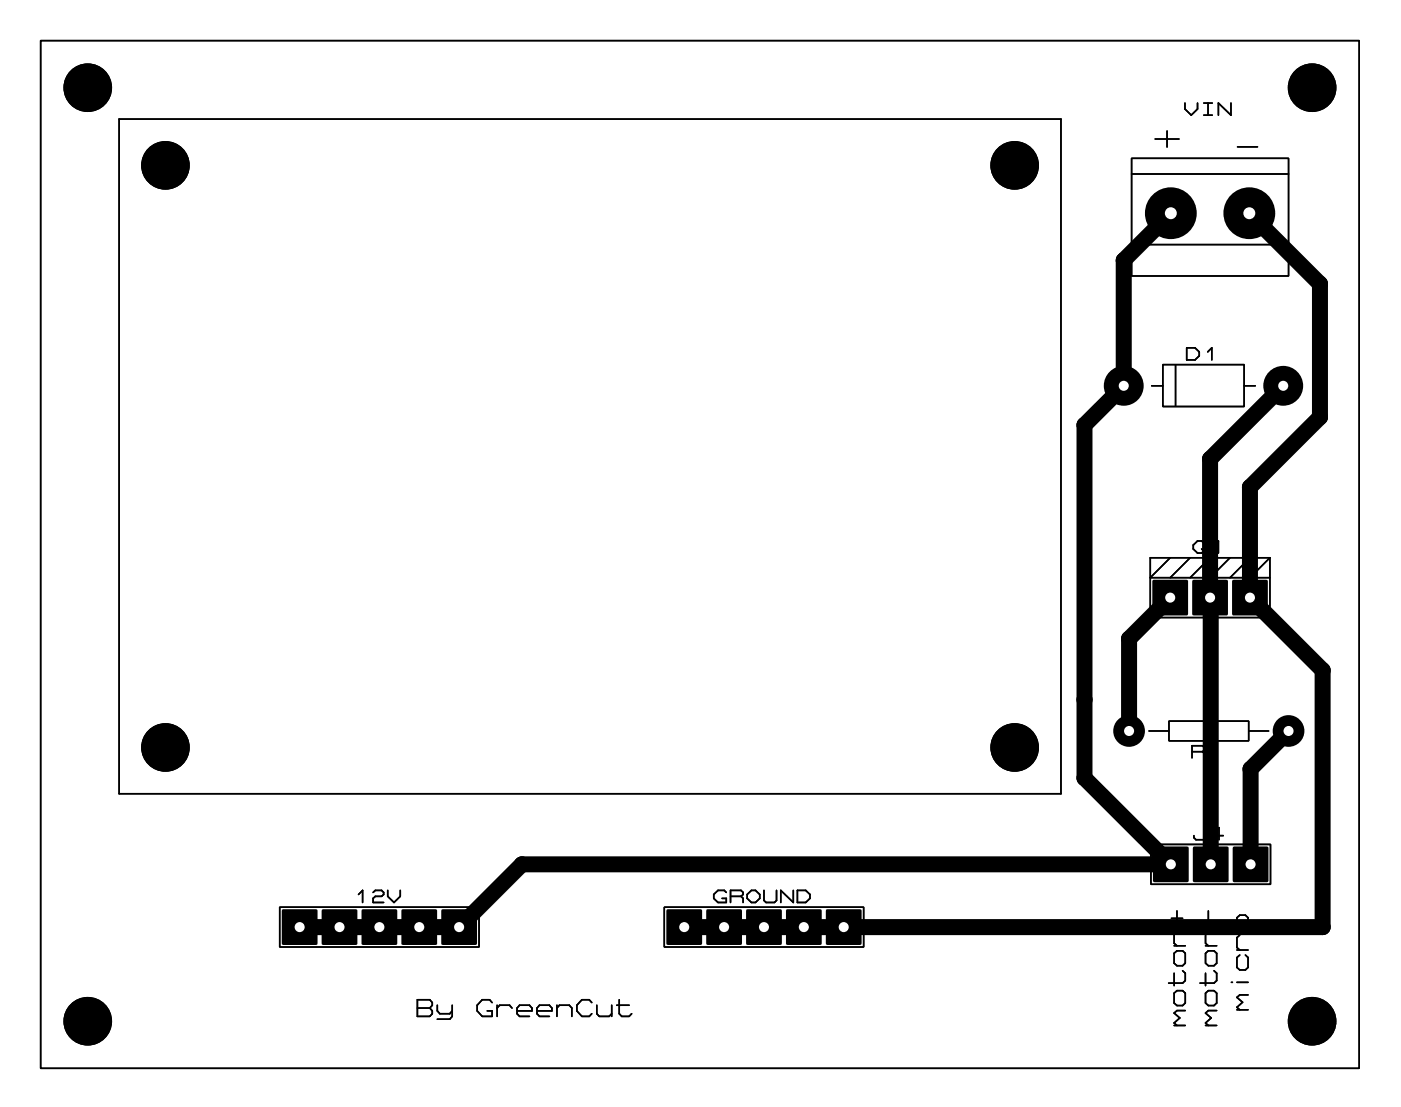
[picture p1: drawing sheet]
<svg xmlns="http://www.w3.org/2000/svg" width="89mm" height="71mm" viewBox="0 0 89 71" stroke-linecap="round" stroke-linejoin="round" font-family="sans-serif">
<g fill="#000">
<path d="M73.4 37h2.3v2.2h-2.3z" fill-rule="evenodd"/>
<path d="M76 37h2.2v2.2h-2.2z" fill-rule="evenodd"/>
<path d="M78.5 37h2.2v2.2h-2.2z" fill-rule="evenodd"/>
<path d="M18 58h2.2v2.2h-2.2z" fill-rule="evenodd"/>
<path d="M20.5 58h2.2v2.2h-2.2z" fill-rule="evenodd"/>
<path d="M23.1 58h2.2v2.2h-2.2z" fill-rule="evenodd"/>
<path d="M25.6 58h2.2v2.2h-2.2z" fill-rule="evenodd"/>
<path d="M28.1 58h2.3v2.2h-2.3z" fill-rule="evenodd"/>
<path d="M42.5 58h2.2v2.2h-2.2z" fill-rule="evenodd"/>
<path d="M45 58h2.2v2.2h-2.2z" fill-rule="evenodd"/>
<path d="M47.6 58h2.2v2.2h-2.2z" fill-rule="evenodd"/>
<path d="M50.1 58h2.2v2.2h-2.2z" fill-rule="evenodd"/>
<path d="M52.6 58h2.3v2.2h-2.3z" fill-rule="evenodd"/>
<path d="M73.5 54h2.2v2.2h-2.2z" fill-rule="evenodd"/>
<path d="M76 54h2.2v2.2h-2.2z" fill-rule="evenodd"/>
<path d="M78.6 54h2.2v2.2h-2.2z" fill-rule="evenodd"/>
<circle cx="71.6" cy="16.6" r=".51"/>
<circle cx="74.1" cy="14.1" r=".51"/>
<circle cx="74.6" cy="13.6" r="1.65"/>
<circle cx="74.6" cy="13.6" r="1.52"/>
<circle cx="74.6" cy="14.1" r=".51"/>
<circle cx="79.6" cy="13.6" r="1.65"/>
<circle cx="84.1" cy="18.1" r=".51"/>
<circle cx="69.1" cy="27.1" r=".51"/>
<circle cx="71.6" cy="24.6" r="1.27"/>
<circle cx="77.1" cy="29.2" r=".51"/>
<circle cx="77.1" cy="38.1" r=".51"/>
<circle cx="79.6" cy="31" r=".51"/>
<circle cx="81.7" cy="24.6" r="1.27"/>
<circle cx="84.1" cy="26.6" r=".51"/>
<circle cx="33.2" cy="55.1" r=".51"/>
<circle cx="69.1" cy="44.6" r=".51"/>
<circle cx="69.1" cy="49.6" r=".51"/>
<circle cx="71.9" cy="46.6" r="1.01"/>
<circle cx="71.9" cy="40.7" r=".51"/>
<circle cx="79.7" cy="49" r=".51"/>
<circle cx="82.1" cy="46.6" r="1.01"/>
<circle cx="84.3" cy="59.1" r=".51"/>
<circle cx="84.3" cy="42.7" r=".51"/>
</g>
<g fill="none" stroke="#000" stroke-width=".1">
<path d="M2.6 2.6h84v65.5h-84zM7.6 7.6h60v43h-60zM72.1 10.1h10v7.5h-10zM72.1 11.1h10M72.1 15.6h10M73.6 8.9h1.5M74.3 8.3v1.1M75.5 6.6v.3l.4 .4 .4-.4v-.3M76.7 6.6h.5M76.7 7.3h.5M77 6.6v.7M78.4 6.6v.7l-.8-.7v.7"/>
<path d="M78.8 9.4h1.3M73.3 36.8h7.6v2.6h-7.6zM73.4 24.6h.7M74.1 23.2h5.2v2.7h-5.2zM74.5 35.5l-1.2 1.3v-1.3h7.6M74.9 23.3v2.6M75.6 22.2h.5l.3 .2v.3l-.3 .2h-.5zM75.8 35.5l-1.3 1.3M76 34.7l.3-.2h.2l.3 .2v.3l-.3 .2h-.2l-.3-.2zM76.5 35l.3 .2M76.9 22.4l.3-.2v.7M77.1 35.5l-1.3 1.3"/>
<path d="M77.4 34.7l.2-.2v.7M78.4 35.5l-1.3 1.3M79.3 24.6h.7M79.6 35.5l-1.2 1.3M80.9 35.5v1.3M80.9 35.5l-1.3 1.3M17.8 57.8h12.7v2.6h-12.7zM22.8 57l.3-.3v.8M23.8 56.9l.1-.2h.4l.1 .3-.1 .1h-.4l-.1 .2v.2h.6M24.7 56.7v.4l.4 .4 .4-.4v-.4M42.3 57.8h12.7v2.6h-12.7zM46.3 56.9l-.2-.2h-.4l-.2 .3v.3l.2 .2h.6v-.2h-.3"/>
<path d="M46.5 57.1h.7M47.2 57.1l.1-.1-.1-.3h-.7v.8M47.2 57.1l.1 .2v.2M47.6 57l.3-.3h.2l.3 .3v.3l-.3 .2h-.2l-.3-.2zM48.7 56.7v.7l.1 .1h.5l.2-.1v-.7M50.5 56.7v.8l-.8-.8v.8M50.8 56.7h.5l.3 .3v.3l-.3 .2h-.5zM73.2 46.6h1.3M73.3 53.8h7.6v2.6h-7.6zM74.5 46h5v1.2h-5zM74.6 58.5h.7M75 59.3l-.2 .2v.6l.2 .2"/>
<path d="M75 58.1v.9M75.9 47.9h.7M76.6 47.9l.1-.1-.1-.3h-.7v.8M76.6 47.9l.1 .1v.3M76.9 52.7v.7l-.2 .1h-.5l-.1-.2M77 59.3l-.2 .2v.6l.2 .2M77 58.1v.7M77.3 47.8l.2-.3v.8M77.9 53.3h-.8l.6-.6v.8M78.8 58.5l.2-.2h.3l.2 .2v.6l-.2 .2h-.3l-.2-.2zM79 59.6l-.2 .2v.6l.2 .1M79.5 46.6h1.3"/>
<path d="M26.6 63.7h.8l.1 .2v.2l-.1 .1 .1 .2v.2l-.1 .2h-.8zM26.6 64.2h.8M27.9 64.1v.3l.1 .2h.6l.2-.2M28.8 64.1v.7l-.2 .2h-.7M31.3 63.9l-.1-.2h-.5l-.3 .4v.3l.3 .4h.6v-.4h-.3M31.7 64.2l.1-.1h.7l.1 .1M31.7 64.1v.7M32.9 64.4h1v-.2l-.2-.1h-.6l-.2 .1v.4l.2 .2h.6M34.2 64.4h1v-.2l-.2-.1h-.6l-.2 .1v.4l.2 .2h.6M35.5 64.2l.1-.1h.7l.1 .1v.6M35.5 64.1v.7M37.7 63.9l-.2-.2h-.4l-.4 .4v.3l.4 .4h.4l.2-.2"/>
<path d="M38 64.1v.5l.2 .2h.6l.2-.2M39 64.1v.7M39.3 64.1h.8M39.4 63.7v.9l.2 .2h.5l.1-.2M74.8 65.4h.7M74.8 63.3l.2-.2h.3l.2 .2v.6l-.2 .2h-.3l-.2-.2zM74.8 60.8l.2-.2h.3l.2 .2v.6l-.2 .1h-.3l-.2-.1zM74.8 62v.8M74.8 60.3h.7M75.3 61.9l.2 .1v.5l-.2 .2h-.9M75.5 64.4h-.5l-.2 .2 .4 .3-.4 .3 .2 .2M76.8 65.4h.7"/>
<path d="M76.8 63.3l.2-.2h.3l.2 .2v.6l-.2 .2h-.3l-.2-.2zM76.8 60.8l.2-.2h.3l.2 .2v.6l-.2 .1h-.3l-.2-.1zM76.8 60.3h.7M76.8 62v.8M77.3 61.9l.2 .1v.5l-.2 .2h-.9M77.5 64.4h-.5l-.2 .2 .4 .3-.4 .3 .2 .2M78.4 62.6h.1M78.8 64.4h.7M78.8 62.6h.7M78.8 60.5h.7M79 60.9l-.2 .1v.7l.2 .1h.3l.2-.1v-.7l-.2-.1M79.5 63.4h-.5l-.2 .2 .4 .3-.4 .3 .2 .2"/>
</g>
<g fill="#000" stroke="#000" stroke-width=".1">
<circle cx="5.6" cy="5.6" r="1.5"/>
<circle cx="10.5" cy="10.5" r="1.5"/>
<circle cx="64.6" cy="10.5" r="1.5"/>
<circle cx="83.6" cy="5.6" r="1.5"/>
<circle cx="10.5" cy="47.6" r="1.5"/>
<circle cx="64.6" cy="47.6" r="1.5"/>
<circle cx="5.6" cy="65.1" r="1.5"/>
<circle cx="83.6" cy="65.1" r="1.5"/>
</g>
<path d="M74.1 14.1h.5v-.5l-3 3v8l-2.5 2.5v22.5l5.5 5.5h-41.4l-4 4h-10.1M79.6 13.6l4.5 4.5v8.5l-4.5 4.4v7.1l4.7 4.6v16.4h-40.7M74.5 38.1l-2.6 2.6v5.9M81.7 24.6l-4.6 4.6v25.9M82.1 46.6l-2.4 2.4v6.1" fill="none" stroke="#000" stroke-width="1"/>
<circle cx="74.6" cy="13.6" r=".38" fill="#fff"/>
<circle cx="79.6" cy="13.6" r="1.52" fill="#000"/>
<circle cx="79.6" cy="13.6" r=".38" fill="#fff"/>
<path d="M73.5 37.1h2.1v2h-2.1z" fill="#000"/>
<circle cx="74.5" cy="38.1" r=".32" fill="#fff"/>
<path d="M76.1 37.1h2v2h-2z" fill="#000"/>
<circle cx="77.1" cy="38.1" r=".32" fill="#fff"/>
<path d="M78.6 37.1h2v2h-2z" fill="#000"/>
<circle cx="79.6" cy="38.1" r=".32" fill="#fff"/>
<circle cx="81.7" cy="24.6" r="1.14" fill="#000"/>
<circle cx="81.7" cy="24.6" r=".32" fill="#fff"/>
<circle cx="71.6" cy="24.6" r="1.14" fill="#000"/>
<circle cx="71.6" cy="24.6" r=".32" fill="#fff"/>
<circle cx="82.1" cy="46.6" r=".89" fill="#000"/>
<circle cx="82.1" cy="46.6" r=".32" fill="#fff"/>
<circle cx="71.9" cy="46.6" r=".89" fill="#000"/>
<circle cx="71.9" cy="46.6" r=".32" fill="#fff"/>
<path d="M42.6 58.1h2v2h-2z" fill="#000"/>
<circle cx="43.6" cy="59.1" r=".32" fill="#fff"/>
<path d="M45.1 58.1h2v2h-2z" fill="#000"/>
<circle cx="46.1" cy="59.1" r=".32" fill="#fff"/>
<path d="M47.7 58.1h2v2h-2z" fill="#000"/>
<circle cx="48.7" cy="59.1" r=".32" fill="#fff"/>
<path d="M50.2 58.1h2v2h-2z" fill="#000"/>
<circle cx="51.2" cy="59.1" r=".32" fill="#fff"/>
<path d="M52.7 58.1h2.1v2h-2.1z" fill="#000"/>
<circle cx="53.7" cy="59.1" r=".32" fill="#fff"/>
<path d="M18.1 58.1h2v2h-2z" fill="#000"/>
<circle cx="19.1" cy="59.1" r=".32" fill="#fff"/>
<path d="M20.6 58.1h2v2h-2z" fill="#000"/>
<circle cx="21.6" cy="59.1" r=".32" fill="#fff"/>
<path d="M23.2 58.1h2v2h-2z" fill="#000"/>
<circle cx="24.2" cy="59.1" r=".32" fill="#fff"/>
<path d="M25.7 58.1h2v2h-2z" fill="#000"/>
<circle cx="26.7" cy="59.1" r=".32" fill="#fff"/>
<path d="M28.2 58.1h2.1v2h-2.1z" fill="#000"/>
<circle cx="29.2" cy="59.1" r=".32" fill="#fff"/>
<path d="M73.6 54.1h2v2h-2z" fill="#000"/>
<circle cx="74.6" cy="55.1" r=".32" fill="#fff"/>
<path d="M76.1 54.1h2v2h-2z" fill="#000"/>
<circle cx="77.1" cy="55.1" r=".32" fill="#fff"/>
<path d="M78.7 54.1h2v2h-2z" fill="#000"/>
<circle cx="79.7" cy="55.1" r=".32" fill="#fff"/>
<g fill="none" stroke="#000" stroke-width=".1">
<path d="M2.6 2.6h84v65.5h-84zM7.6 7.6h60v43h-60zM72.1 10.1h10v7.5h-10zM72.1 11.1h10M72.1 15.6h10M73.6 8.9h1.5M74.3 8.3v1.1M75.5 6.6v.3l.4 .4 .4-.4v-.3M76.7 6.6h.5M76.7 7.3h.5M77 6.6v.7M78.4 6.6v.7l-.8-.7v.7"/>
<path d="M78.8 9.4h1.3M73.3 36.8h7.6v2.6h-7.6zM73.4 24.6h.7M74.1 23.2h5.2v2.7h-5.2zM74.5 35.5l-1.2 1.3v-1.3h7.6M74.9 23.3v2.6M75.6 22.2h.5l.3 .2v.3l-.3 .2h-.5zM75.8 35.5l-1.3 1.3M76 34.7l.3-.2h.2l.3 .2v.3l-.3 .2h-.2l-.3-.2zM76.5 35l.3 .2M76.9 22.4l.3-.2v.7M77.1 35.5l-1.3 1.3"/>
<path d="M77.4 34.7l.2-.2v.7M78.4 35.5l-1.3 1.3M79.3 24.6h.7M79.6 35.5l-1.2 1.3M80.9 35.5v1.3M80.9 35.5l-1.3 1.3M17.8 57.8h12.7v2.6h-12.7zM22.8 57l.3-.3v.8M23.8 56.9l.1-.2h.4l.1 .3-.1 .1h-.4l-.1 .2v.2h.6M24.7 56.7v.4l.4 .4 .4-.4v-.4M42.3 57.8h12.7v2.6h-12.7zM46.3 56.9l-.2-.2h-.4l-.2 .3v.3l.2 .2h.6v-.2h-.3"/>
<path d="M46.5 57.1h.7M47.2 57.1l.1-.1-.1-.3h-.7v.8M47.2 57.1l.1 .2v.2M47.6 57l.3-.3h.2l.3 .3v.3l-.3 .2h-.2l-.3-.2zM48.7 56.7v.7l.1 .1h.5l.2-.1v-.7M50.5 56.7v.8l-.8-.8v.8M50.8 56.7h.5l.3 .3v.3l-.3 .2h-.5zM73.2 46.6h1.3M73.3 53.8h7.6v2.6h-7.6zM74.5 46h5v1.2h-5zM74.6 58.5h.7M75 59.3l-.2 .2v.6l.2 .2"/>
<path d="M75 58.1v.9M75.9 47.9h.7M76.6 47.9l.1-.1-.1-.3h-.7v.8M76.6 47.9l.1 .1v.3M76.9 52.7v.7l-.2 .1h-.5l-.1-.2M77 59.3l-.2 .2v.6l.2 .2M77 58.1v.7M77.3 47.8l.2-.3v.8M77.9 53.3h-.8l.6-.6v.8M78.8 58.5l.2-.2h.3l.2 .2v.6l-.2 .2h-.3l-.2-.2zM79 59.6l-.2 .2v.6l.2 .1M79.5 46.6h1.3"/>
<path d="M26.6 63.7h.8l.1 .2v.2l-.1 .1 .1 .2v.2l-.1 .2h-.8zM26.6 64.2h.8M27.9 64.1v.3l.1 .2h.6l.2-.2M28.8 64.1v.7l-.2 .2h-.7M31.3 63.9l-.1-.2h-.5l-.3 .4v.3l.3 .4h.6v-.4h-.3M31.7 64.2l.1-.1h.7l.1 .1M31.7 64.1v.7M32.9 64.4h1v-.2l-.2-.1h-.6l-.2 .1v.4l.2 .2h.6M34.2 64.4h1v-.2l-.2-.1h-.6l-.2 .1v.4l.2 .2h.6M35.5 64.2l.1-.1h.7l.1 .1v.6M35.5 64.1v.7M37.7 63.9l-.2-.2h-.4l-.4 .4v.3l.4 .4h.4l.2-.2"/>
<path d="M38 64.1v.5l.2 .2h.6l.2-.2M39 64.1v.7M39.3 64.1h.8M39.4 63.7v.9l.2 .2h.5l.1-.2M74.8 65.4h.7M74.8 63.3l.2-.2h.3l.2 .2v.6l-.2 .2h-.3l-.2-.2zM74.8 60.8l.2-.2h.3l.2 .2v.6l-.2 .1h-.3l-.2-.1zM74.8 62v.8M74.8 60.3h.7M75.3 61.9l.2 .1v.5l-.2 .2h-.9M75.5 64.4h-.5l-.2 .2 .4 .3-.4 .3 .2 .2M76.8 65.4h.7"/>
<path d="M76.8 63.3l.2-.2h.3l.2 .2v.6l-.2 .2h-.3l-.2-.2zM76.8 60.8l.2-.2h.3l.2 .2v.6l-.2 .1h-.3l-.2-.1zM76.8 60.3h.7M76.8 62v.8M77.3 61.9l.2 .1v.5l-.2 .2h-.9M77.5 64.4h-.5l-.2 .2 .4 .3-.4 .3 .2 .2M78.4 62.6h.1M78.8 64.4h.7M78.8 62.6h.7M78.8 60.5h.7M79 60.9l-.2 .1v.7l.2 .1h.3l.2-.1v-.7l-.2-.1M79.5 63.4h-.5l-.2 .2 .4 .3-.4 .3 .2 .2"/>
</g>
<g fill="#000" stroke="#000" stroke-width=".1">
<circle cx="5.6" cy="5.6" r="1.5"/>
<circle cx="10.5" cy="10.5" r="1.5"/>
<circle cx="64.6" cy="10.5" r="1.5"/>
<circle cx="83.6" cy="5.6" r="1.5"/>
<circle cx="10.5" cy="47.6" r="1.5"/>
<circle cx="64.6" cy="47.6" r="1.5"/>
<circle cx="5.6" cy="65.1" r="1.5"/>
<circle cx="83.6" cy="65.1" r="1.5"/>
</g>
</svg>
